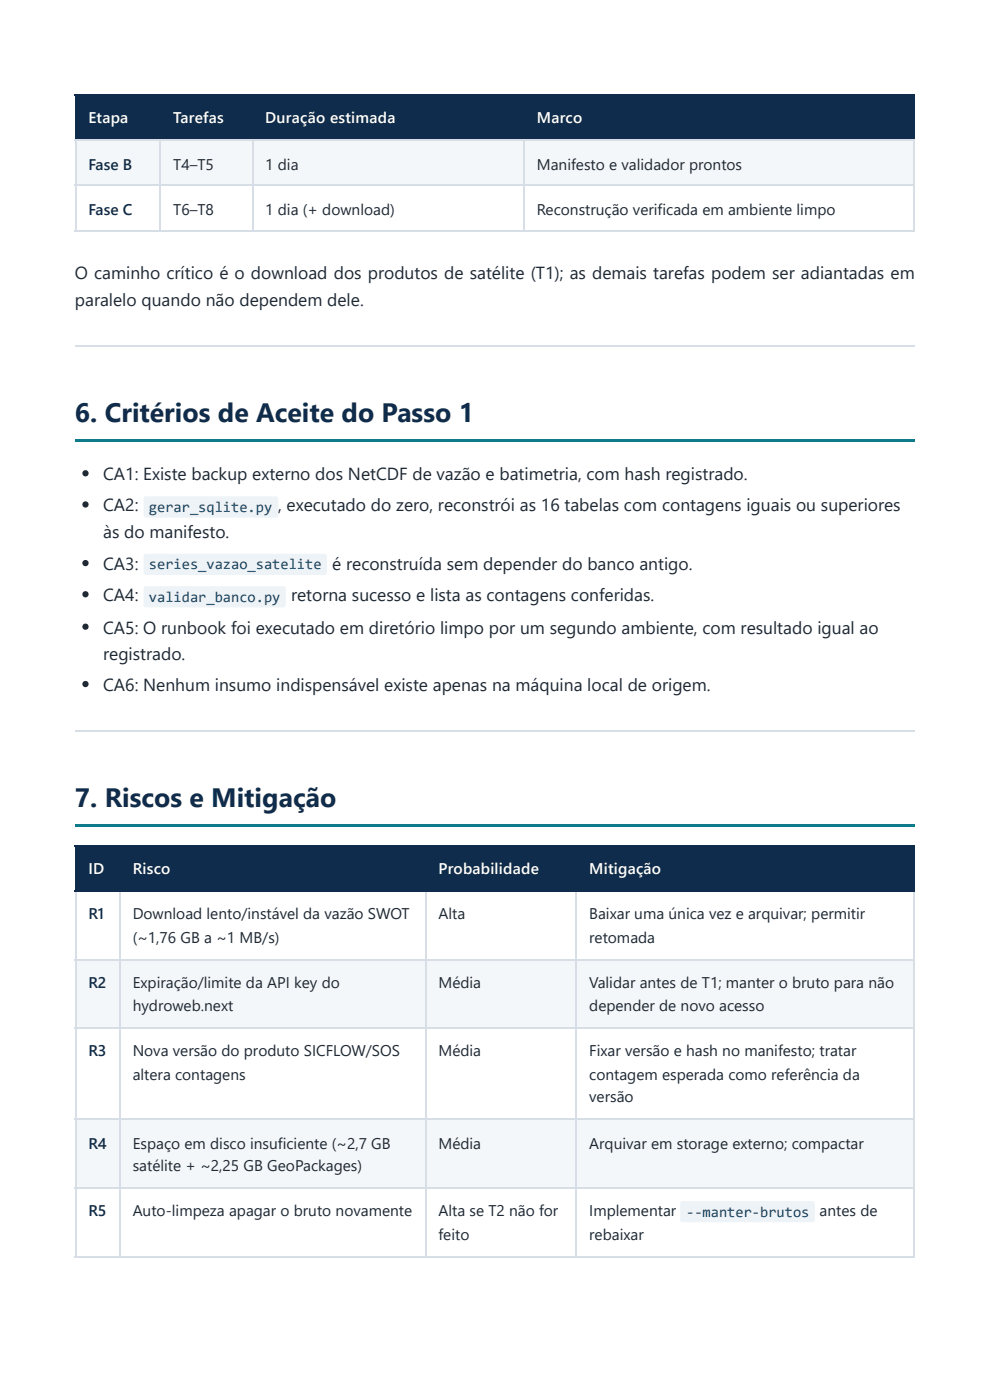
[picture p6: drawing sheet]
<svg xmlns="http://www.w3.org/2000/svg" width="210mm" height="297mm" viewBox="0 0 210 297" stroke-linecap="round" stroke-linejoin="round" font-family="sans-serif">
<defs><g id="words">
<g font-size="5.6" fill="#0f2c4c">
<text x="15.9" y="89.4">6. Critérios de Aceite do Passo 1</text>
<text x="15.9" y="171.2">7. Riscos e Mitigação</text>
</g>
<g font-size="3.7" fill="#1f2933">
<text x="15.9" y="59.3">O caminho crítico é o download dos produtos de satélite (T1); as demais tarefas podem ser adiantadas em</text>
<text x="15.9" y="64.8">paralelo quando não dependem dele.</text>
<text x="21.9" y="101.9">CA1: Existe backup externo dos NetCDF de vazão e batimetria, com hash registrado.</text>
<text x="21.9" y="108.5">CA2:</text>
<text x="59" y="108.5">, executado do zero, reconstrói as 16 tabelas com contagens iguais ou superiores</text>
<text x="21.9" y="114">às do manifesto.</text>
<text x="21.9" y="120.9">CA3:</text>
<text x="70.4" y="120.9">é reconstruída sem depender do banco antigo.</text>
<text x="21.9" y="127.5">CA4:</text>
<text x="61.7" y="127.5">retorna sucesso e lista as contagens conferidas.</text>
<text x="21.9" y="134.4">CA5: O runbook foi executado em diretório limpo por um segundo ambiente, com resultado igual ao</text>
<text x="21.9" y="140">registrado.</text>
<text x="21.9" y="146.6">CA6: Nenhum insumo indispensável existe apenas na máquina local de origem.</text>
</g>
<g font-size="3.3" fill="#fff">
<text x="18.7" y="26.2">Etapa</text>
<text x="36.7" y="26.2">Tarefas</text>
<text x="56.2" y="26.2">Duração estimada</text>
<text x="113.8" y="26.2">Marco</text>
<text x="18.7" y="185.5">ID</text>
<text x="28.1" y="185.5">Risco</text>
<text x="93" y="185.5">Probabilidade</text>
<text x="124.9" y="185.5">Mitigação</text>
</g>
<g font-size="3.3" fill="#0f2c4c">
<text x="18.7" y="36">Fase B</text>
<text x="18.7" y="45.5">Fase C</text>
<text x="18.7" y="195">R1</text>
<text x="18.7" y="209.6">R2</text>
<text x="18.7" y="224.1">R3</text>
<text x="18.7" y="243.7">R4</text>
<text x="18.7" y="258">R5</text>
</g>
<g font-size="3.3" fill="#1f2933">
<text x="36.7" y="36">T4–T5</text>
<text x="56.2" y="36">1 dia</text>
<text x="113.8" y="36">Manifesto e validador prontos</text>
<text x="36.7" y="45.5">T6–T8</text>
<text x="56.2" y="45.5">1 dia (+ download)</text>
<text x="113.8" y="45.5">Reconstrução verificada em ambiente limpo</text>
<text x="28.1" y="195">Download lento/instável da vazão SWOT</text>
<text x="93" y="195">Alta</text>
<text x="124.9" y="195">Baixar uma única vez e arquivar; permitir</text>
<text x="28.1" y="200">(~1,76 GB a ~1 MB/s)</text>
<text x="124.9" y="200">retomada</text>
<text x="28.1" y="209.6">Expiração/limite da API key do</text>
<text x="93" y="209.6">Média</text>
<text x="124.9" y="209.6">Validar antes de T1; manter o bruto para não</text>
<text x="28.1" y="214.6">hydroweb.next</text>
<text x="124.9" y="214.6">depender de novo acesso</text>
<text x="28.1" y="224.1">Nova versão do produto SICFLOW/SOS</text>
<text x="93" y="224.1">Média</text>
<text x="124.9" y="224.1">Fixar versão e hash no manifesto; tratar</text>
<text x="28.1" y="229.1">altera contagens</text>
<text x="124.9" y="229.1">contagem esperada como referência da</text>
<text x="124.9" y="233.9">versão</text>
<text x="28.1" y="243.7">Espaço em disco insuficiente (~2,7 GB</text>
<text x="93" y="243.7">Média</text>
<text x="124.9" y="243.7">Arquivar em storage externo; compactar</text>
<text x="28.1" y="248.4">satélite + ~2,25 GB GeoPackages)</text>
<text x="28.1" y="258">Auto-limpeza apagar o bruto novamente</text>
<text x="93" y="258">Alta se T2 não for</text>
<text x="124.9" y="258">Implementar</text>
<text x="173.8" y="258">antes de</text>
<text x="93" y="263">feito</text>
<text x="124.9" y="263">rebaixar</text>
</g>
<g font-size="3.2" fill="#0b4f6c">
<text x="31.6" y="108.6">gerar_sqlite.py</text>
<text x="31.6" y="120.8">series_vazao_satelite</text>
<text x="31.6" y="127.7">validar_banco.py</text>
<text x="145.5" y="258.1">--manter-brutos</text>
</g>
</g></defs>
<g fill="#0f2c4c">
<path d="M16.1 20.4h18v9.5h-18z"/>
<path d="M34.1 20.4h19.3v9.5h-19.3z"/>
<path d="M53.4 20.4h57.7v9.5h-57.7z"/>
<path d="M111.1 20.4h82.8v9.5h-82.8z"/>
</g>
<g fill="#f4f7fa">
<path d="M16.1 29.9h18v9.5h-18z"/>
<path d="M34.1 29.9h19.3v9.5h-19.3z"/>
<path d="M53.4 29.9h57.7v9.5h-57.7z"/>
<path d="M111.1 29.9h82.8v9.5h-82.8z"/>
</g>
<path d="M15.9 20.2h178M15.9 29.8h178M16 20.1v9.8M34 20.1v9.8M53.6 20.1v9.8M111 20.1v9.8" fill="none" stroke="#0f2c4c" stroke-width=".26"/>
<path d="M193.8 20.1v9.8" fill="none" stroke="#0f2c4c" stroke-width=".25"/>
<path d="M15.9 29.8h178M15.9 39.3h178M16 29.9v19.3M34 29.9v19.3M53.6 29.9v19.3M111 29.9v19.3M15.9 49.1h178M15.9 73.4h178" fill="none" stroke="#d7dee6" stroke-width=".26"/>
<path d="M193.8 29.9v19.3" fill="none" stroke="#d7dee6" stroke-width=".25"/>
<path d="M15.9 93.1h178v.6h-178z" fill="#0f7a8a"/>
<path d="M15.9 155.2h178" fill="none" stroke="#d7dee6" stroke-width=".26"/>
<path d="M15.9 174.9h178v.5h-178z" fill="#0f7a8a"/>
<g fill="#0f2c4c">
<path d="M16.1 179.4h9.3v9.8h-9.3z"/>
<path d="M25.4 179.4h64.8v9.8h-64.8z"/>
<path d="M90.2 179.4h32v9.8h-32z"/>
<path d="M122.2 179.4h71.7v9.8h-71.7z"/>
</g>
<g fill="#f4f7fa">
<path d="M16.1 203.5h9.3v14.5h-9.3z"/>
<path d="M25.4 203.5h64.8v14.5h-64.8z"/>
<path d="M90.2 203.5h32v14.5h-32z"/>
<path d="M122.2 203.5h71.7v14.5h-71.7z"/>
<path d="M16.1 237.6h9.3v14.5h-9.3z"/>
<path d="M25.4 237.6h64.8v14.5h-64.8z"/>
<path d="M90.2 237.6h32v14.5h-32z"/>
<path d="M122.2 237.6h71.7v14.5h-71.7z"/>
</g>
<path d="M15.9 179.5h178M16 179.4v9.8M25.5 179.4v9.8M90.4 179.4v9.8M122.1 179.4v9.8M15.9 189h178" fill="none" stroke="#0f2c4c" stroke-width=".26"/>
<path d="M193.8 179.4v9.8" fill="none" stroke="#0f2c4c" stroke-width=".25"/>
<path d="M16 189.2v77.5M25.5 189.2v77.5M90.4 189.2v77.5M122.1 189.2v77.5M15.9 203.6h178M15.9 218.1h178M15.9 237.5h178M15.9 252h178M15.9 266.6h178" fill="none" stroke="#d7dee6" stroke-width=".26"/>
<path d="M193.8 189.2v77.5" fill="none" stroke="#d7dee6" stroke-width=".25"/>
<g fill="#1f2933">
<circle cx="18.1" cy="100.4" r=".66"/>
<circle cx="18.1" cy="107" r=".66"/>
</g>
<path d="M30.6 105.5l.4-.2h27.6l.4 .4v3.7l-.2 .3-.3 .1h-27.6l-.3-.2-.2-.3v-3.5z" fill="#eef3f8"/>
<circle cx="18.1" cy="119.5" r=".66" fill="#1f2933"/>
<path d="M30.6 117.6l.4-.1h37.9l.4 .4v3.6l-.2 .4-.3 .1h-37.9l-.4-.3-.1-.3v-3.4z" fill="#eef3f8"/>
<circle cx="18.1" cy="126.1" r=".66" fill="#1f2933"/>
<path d="M30.6 124.5l.4-.1h29.2l.4 .4v3.6l-.2 .4-.3 .1-29.2-.1-.4-.2-.1-.3v-3.4z" fill="#eef3f8"/>
<g fill="#1f2933">
<circle cx="18.1" cy="133" r=".66"/>
<circle cx="18.1" cy="145.1" r=".66"/>
</g>
<path d="M144.4 254.9l.3-.1h27.6l.5 .4v3.7l-.2 .2-.4 .2h-27.6l-.3-.2-.1-.3v-3.5z" fill="#eef3f8"/>
<use href="#words"/>
</svg>
